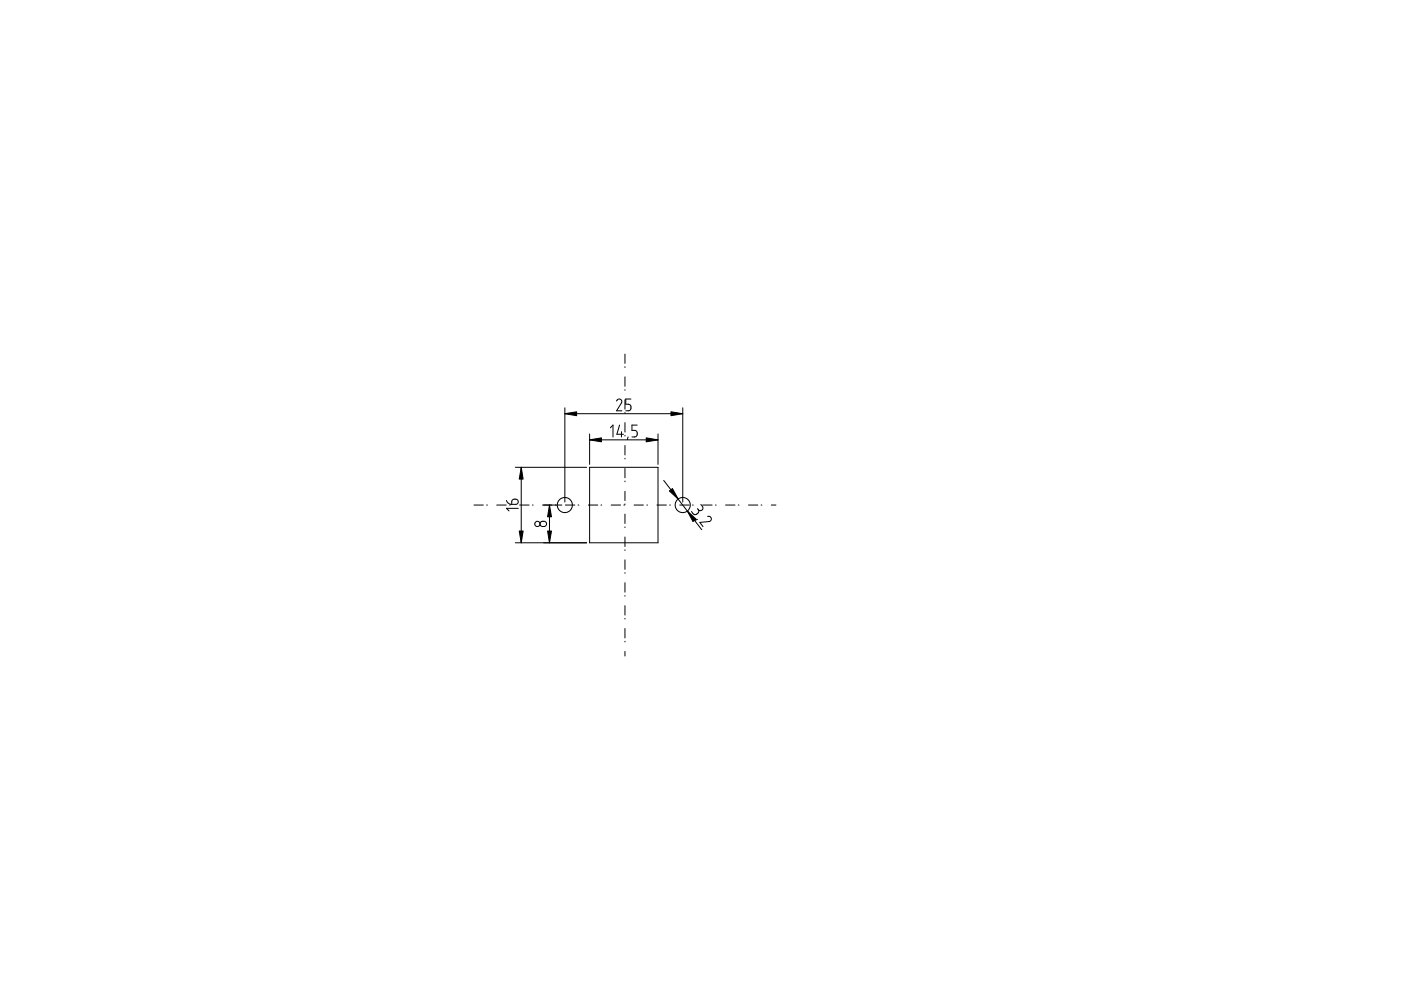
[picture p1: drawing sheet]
<svg xmlns="http://www.w3.org/2000/svg" width="297mm" height="210mm" viewBox="0 0 297 210" stroke-linecap="round" stroke-linejoin="round" font-family="sans-serif">
<g fill="none" stroke="#000" stroke-width=".21">
<path d="M132.5 75.1v1.9M132.5 77.7v.2M132.5 79.9v2M109.3 99.1h15.1M110.5 99.1v16M119.8 87.7h25M119.8 86.5v19.9M125 99.1h14.5v16h-14.5zM125 92v6.5M125 93.3h14.5M129.4 90.7l.6-.6v2.5M130.7 85l.5-.4h.3l.3 .3v.5l-1.1 1.7h1.1"/>
<path d="M131.4 90.1l-.6 2h1.4M131.8 91.5v1.1M132.5 82.6v.2M132.5 84.8v2M132.5 87.5v.1M132.5 89.6v2M132.5 92.3v.2M132.5 94.4v2.1M132.5 97.2v.1M132.5 99.3v2M133.2 92.6l-.2 .6M133.8 84.6h-1.1v1.1h.7l.4 .4v.6l-.2 .3-.9 .1"/>
<path d="M135.1 90.1h-1.1v1.1l.8 .1 .3 .5-.2 .7-.9 .1M139.5 92v6.5M144.8 86.5v19.9M100.5 107.1h2M103.2 107.1h.1M105.3 107.1h2M107.4 106.1l.3 .6 .8 .2M108 107.1h.2M108.6 106l.4-.2 .5 .1 .3 .2 .1 .5-.4 .3h-1zM109.3 115.1h15.1M109.9 107.8h-2.5l.5 .5M110.2 107.1h2"/>
<path d="M112.9 107.1h.1M114.6 110.7l.3-.2h.6l.3 .3 .1 .4-.3 .4h-.7l-.4-.4zM115 107.1h4.1M116.5 107.1v8M119.9 107.1h2M122.6 107.1h.1M124.7 107.1h2M127.4 107.1h.2M129.6 107.1h2M132.3 107.1h.1M132.5 102v.2M132.5 104.2v2"/>
<path d="M132.5 106.8v.2M132.5 109v2M132.5 111.7v.2M132.5 113.9v2M132.5 116.6v.1M132.5 118.7v2M134.4 107.1h2M137.1 107.1h.2M139.3 107.1h2M140.7 101.9l8.1 10.4M142 107.1h.1M144.1 107.1h2"/>
<path d="M146.8 107.1h.2M147.9 107.8l.1 .3M147.9 110.1l-.6 .2M148 108.1l.1 .5-.6 .5-.4-.1-.5-.5M148.6 106.9l.4 .6v.4l-.4 .4-.6-.2M149 107.1h2M150 109.5l.6 .1 .2 .3v.3l-.4 .4-2 .2 .7 .9M151.7 107.1h.1M153.8 107.1h2M156.5 107.1h.2M158.7 107.1h2M161.4 107.1h.1"/>
<path d="M163.5 107.1h1M132.5 121.4v.2M132.5 123.5v2.1M132.5 126.3v.1M132.5 128.4v2M132.5 131.1v.2M132.5 133.3v2M132.5 136v.1M132.5 138.1v1"/>
<circle cx="113.9" cy="111.1" r=".55"/>
<circle cx="119.7" cy="107.1" r="1.6"/>
<circle cx="144.7" cy="107.1" r="1.6"/>
</g>
<path d="M110.5 99.1l.4 2.5h-.8zM119.8 87.7l2.5-.4v.8zM125 93.3l2.5-.5v.9zM137 92.8l2.5 .5-2.5 .4zM142.3 87.3l2.5 .4-2.5 .4zM110.1 112.6h.8l-.4 2.5zM116.5 107.1l.4 2.5h-.8zM116.1 112.6h.8l-.4 2.5zM141.9 104.1l.7-.5 1.2 2.2zM145.7 108.4l1.9 1.7-.7 .5z" fill="#000" stroke="#000" stroke-width=".21"/>
</svg>
